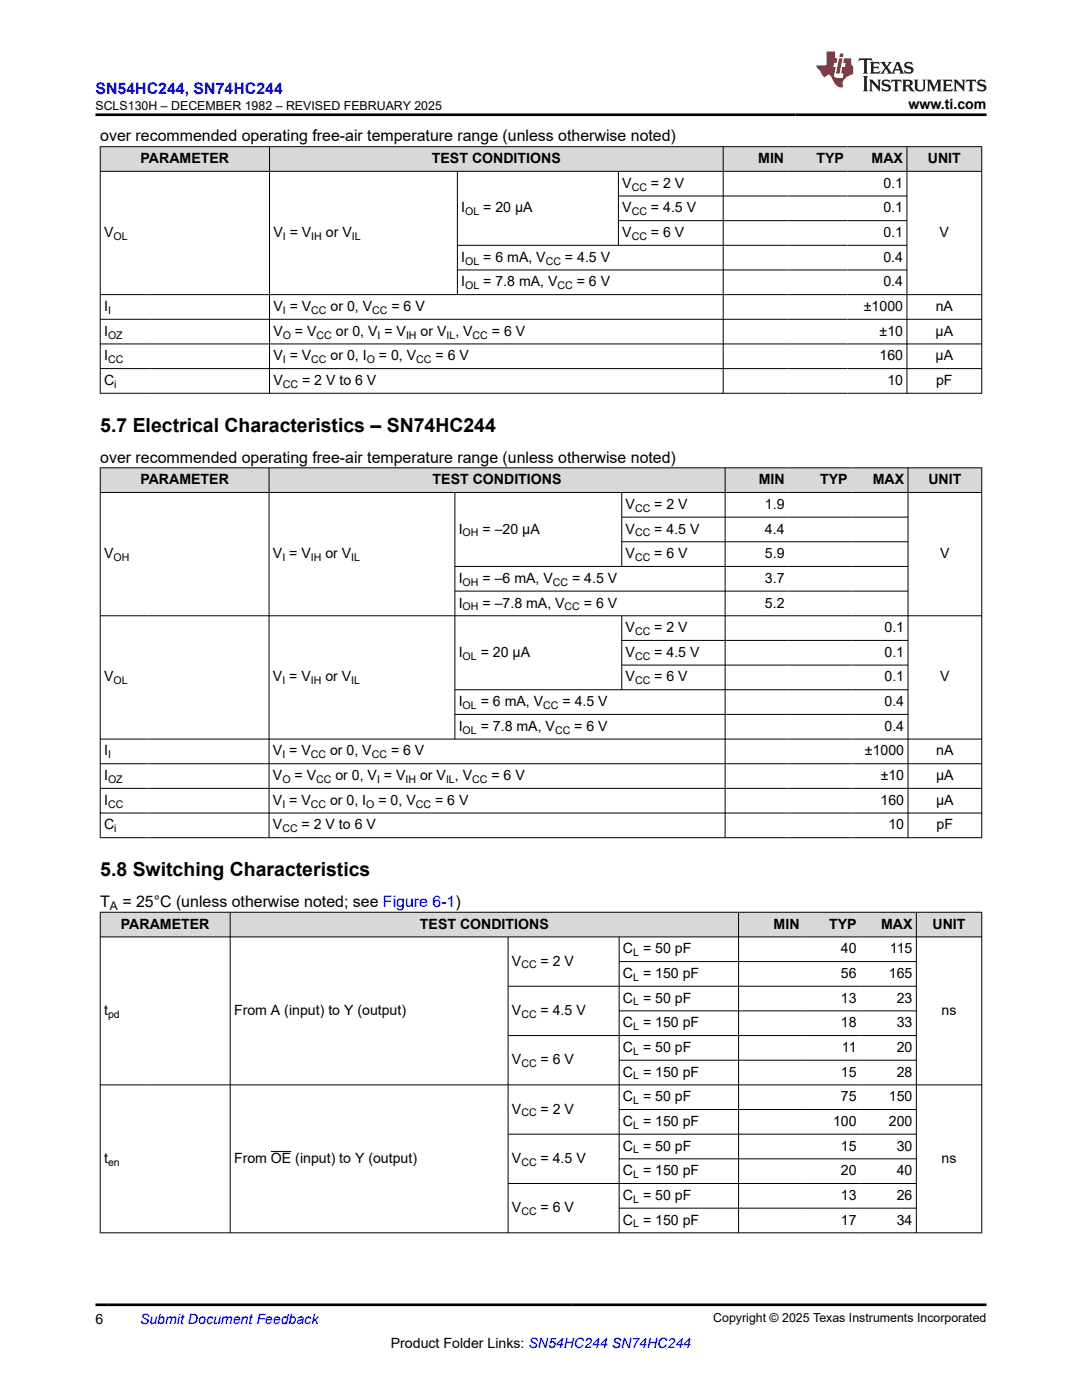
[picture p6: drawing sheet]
<svg xmlns="http://www.w3.org/2000/svg" width="216mm" height="279mm" viewBox="0 0 216 279" stroke-linecap="round" stroke-linejoin="round" font-family="sans-serif">
<defs><g id="words">
<g font-size="3.9">
<text x="20" y="86.2">5.7 Electrical Characteristics – SN74HC244</text>
<text x="20" y="174.9">5.8 Switching Characteristics</text>
</g>
<text font-size="3.2" fill="#00f" x="19" y="18.7">SN54HC244, SN74HC244</text>
<g font-size="3.2">
<text x="20" y="28.2">over recommended operating free-air temperature range (unless otherwise noted)</text>
<text x="20" y="92.3">over recommended operating free-air temperature range (unless otherwise noted)</text>
<text x="20" y="181">T</text>
<text x="24.4" y="181">= 25°C (unless otherwise noted; see Figure 6-1)</text>
</g>
<g font-size="2.8">
<text x="181.3" y="21.8">www.ti.com</text>
<text x="28.1" y="32.5">PARAMETER</text>
<text x="86.2" y="32.5">TEST CONDITIONS</text>
<text x="151.3" y="32.5">MIN</text>
<text x="162.9" y="32.5">TYP</text>
<text x="173.9" y="32.5">MAX</text>
<text x="185.1" y="32.5">UNIT</text>
<text x="124.2" y="37.5">V</text>
<text x="129.9" y="37.5">= 2 V</text>
<text x="176.3" y="37.5">0.1</text>
<text x="20.8" y="47.3">V</text>
<text x="54.5" y="47.3">V = V</text>
<text x="65" y="47.3">or V</text>
<text x="92" y="42.4">I</text>
<text x="96.4" y="42.4">= 20 µA</text>
<text x="124.2" y="42.4">V</text>
<text x="124.2" y="47.3">V</text>
<text x="129.9" y="42.4">= 4.5 V</text>
<text x="129.9" y="47.3">= 6 V</text>
<text x="176.3" y="42.4">0.1</text>
<text x="176.3" y="47.3">0.1</text>
<text x="187.5" y="47.3">V</text>
<text x="92" y="52.2">I</text>
<text x="96.4" y="52.2">= 6 mA, V</text>
<text x="112.7" y="52.2">= 4.5 V</text>
<text x="176.3" y="52.2">0.4</text>
<text x="92" y="57.2">I</text>
<text x="96.4" y="57.2">= 7.8 mA, V</text>
<text x="115.1" y="57.2">= 6 V</text>
<text x="176.3" y="57.2">0.4</text>
<text x="20.8" y="62.1">I</text>
<text x="54.5" y="62.1">V = V</text>
<text x="66" y="62.1">or 0, V</text>
<text x="78.1" y="62.1">= 6 V</text>
<text x="172.4" y="62.1">±1000</text>
<text x="186.7" y="62.1">nA</text>
<text x="20.8" y="67">I</text>
<text x="20.8" y="71.9">I</text>
<text x="54.5" y="67">V</text>
<text x="54.5" y="71.9">V = V</text>
<text x="58.9" y="67">= V</text>
<text x="66" y="71.9">or 0, I</text>
<text x="67" y="67">or 0, V = V</text>
<text x="75.6" y="71.9">= 0, V</text>
<text x="83.9" y="67">or V , V</text>
<text x="86.9" y="71.9">= 6 V</text>
<text x="98.1" y="67">= 6 V</text>
<text x="175.5" y="71.9">160</text>
<text x="175.5" y="67">±10</text>
<text x="186.7" y="67">µA</text>
<text x="186.7" y="71.9">µA</text>
<text x="20.8" y="76.8">C</text>
<text x="54.5" y="76.8">V</text>
<text x="60.3" y="76.8">= 2 V to 6 V</text>
<text x="177.1" y="76.8">10</text>
<text x="186.8" y="76.8">pF</text>
<text x="28" y="96.6">PARAMETER</text>
<text x="86.3" y="96.6">TEST CONDITIONS</text>
<text x="124.8" y="101.6">V</text>
<text x="130.6" y="101.6">= 2 V</text>
<text x="151.4" y="96.6">MIN</text>
<text x="152.6" y="101.6">1.9</text>
<text x="163.7" y="96.6">TYP</text>
<text x="174.1" y="96.6">MAX</text>
<text x="185.3" y="96.6">UNIT</text>
<text x="91.5" y="106.5">I</text>
<text x="96.3" y="106.5">= –20 µA</text>
<text x="124.8" y="106.5">V</text>
<text x="130.6" y="106.5">= 4.5 V</text>
<text x="152.6" y="106.5">4.4</text>
<text x="20.8" y="111.4">V</text>
<text x="54.5" y="111.4">V = V</text>
<text x="64.9" y="111.4">or V</text>
<text x="124.8" y="111.4">V</text>
<text x="130.6" y="111.4">= 6 V</text>
<text x="152.6" y="111.4">5.9</text>
<text x="187.6" y="111.4">V</text>
<text x="91.5" y="116.3">I</text>
<text x="96.3" y="116.3">= –6 mA, V</text>
<text x="114.2" y="116.3">= 4.5 V</text>
<text x="152.6" y="116.3">3.7</text>
<text x="91.5" y="121.2">I</text>
<text x="96.3" y="121.2">= –7.8 mA, V</text>
<text x="116.5" y="121.2">= 6 V</text>
<text x="152.6" y="121.2">5.2</text>
<text x="91.5" y="131.1">I</text>
<text x="95.9" y="131.1">= 20 µA</text>
<text x="124.8" y="126.2">V</text>
<text x="124.8" y="131.1">V</text>
<text x="130.6" y="126.2">= 2 V</text>
<text x="130.6" y="131.1">= 4.5 V</text>
<text x="176.5" y="126.2">0.1</text>
<text x="176.5" y="131.1">0.1</text>
<text x="20.8" y="136">V</text>
<text x="54.5" y="136">V = V</text>
<text x="64.9" y="136">or V</text>
<text x="124.8" y="136">V</text>
<text x="130.6" y="136">= 6 V</text>
<text x="176.5" y="136">0.1</text>
<text x="187.6" y="136">V</text>
<text x="91.5" y="140.9">I</text>
<text x="95.9" y="140.9">= 6 mA, V</text>
<text x="112.2" y="140.9">= 4.5 V</text>
<text x="176.5" y="140.9">0.4</text>
<text x="91.5" y="145.8">I</text>
<text x="95.9" y="145.8">= 7.8 mA, V</text>
<text x="114.6" y="145.8">= 6 V</text>
<text x="176.5" y="145.8">0.4</text>
<text x="20.8" y="150.8">I</text>
<text x="20.8" y="155.7">I</text>
<text x="54.5" y="150.8">V = V</text>
<text x="54.5" y="155.7">V</text>
<text x="58.8" y="155.7">= V</text>
<text x="65.9" y="150.8">or 0, V</text>
<text x="66.9" y="155.7">or 0, V = V</text>
<text x="78" y="150.8">= 6 V</text>
<text x="83.8" y="155.7">or V , V</text>
<text x="98.1" y="155.7">= 6 V</text>
<text x="172.6" y="150.8">±1000</text>
<text x="175.7" y="155.7">±10</text>
<text x="186.8" y="155.7">µA</text>
<text x="186.8" y="150.8">nA</text>
<text x="20.8" y="160.6">I</text>
<text x="54.5" y="160.6">V = V</text>
<text x="65.9" y="160.6">or 0, I</text>
<text x="75.5" y="160.6">= 0, V</text>
<text x="86.8" y="160.6">= 6 V</text>
<text x="175.7" y="160.6">160</text>
<text x="186.8" y="160.6">µA</text>
<text x="20.8" y="165.5">C</text>
<text x="54.5" y="165.5">V</text>
<text x="60.2" y="165.5">= 2 V to 6 V</text>
<text x="177.3" y="165.5">10</text>
<text x="186.9" y="165.5">pF</text>
<text x="24.1" y="185.3">PARAMETER</text>
<text x="83.8" y="185.3">TEST CONDITIONS</text>
<text x="154.4" y="185.3">MIN</text>
<text x="165.4" y="185.3">TYP</text>
<text x="175.8" y="185.3">MAX</text>
<text x="186.1" y="185.3">UNIT</text>
<text x="124.3" y="190.3">C = 50 pF</text>
<text x="167.8" y="190.3">40</text>
<text x="177.6" y="190.3">115</text>
<text x="102.1" y="192.7">V</text>
<text x="107.9" y="192.7">= 2 V</text>
<text x="124.3" y="195.2">C = 150 pF</text>
<text x="167.8" y="195.2">56</text>
<text x="177.4" y="195.2">165</text>
<text x="20.8" y="202.6">t</text>
<text x="46.7" y="202.6">From A (input) to Y (output)</text>
<text x="102.1" y="202.6">V</text>
<text x="107.9" y="202.6">= 4.5 V</text>
<text x="124.3" y="200.1">C = 50 pF</text>
<text x="167.8" y="200.1">13</text>
<text x="178.9" y="200.1">23</text>
<text x="187.9" y="202.6">ns</text>
<text x="124.3" y="205">C = 150 pF</text>
<text x="124.3" y="209.9">C = 50 pF</text>
<text x="167.8" y="205">18</text>
<text x="168" y="209.9">11</text>
<text x="178.9" y="205">33</text>
<text x="178.9" y="209.9">20</text>
<text x="102.1" y="212.4">V</text>
<text x="107.9" y="212.4">= 6 V</text>
<text x="124.3" y="214.9">C = 150 pF</text>
<text x="167.8" y="214.9">15</text>
<text x="178.9" y="214.9">28</text>
<text x="124.3" y="219.8">C = 50 pF</text>
<text x="167.8" y="219.8">75</text>
<text x="177.4" y="219.8">150</text>
<text x="102.1" y="222.2">V</text>
<text x="107.9" y="222.2">= 2 V</text>
<text x="124.3" y="224.7">C = 150 pF</text>
<text x="166.2" y="224.7">100</text>
<text x="177.4" y="224.7">200</text>
<text x="20.8" y="232.1">t</text>
<text x="46.7" y="232.1">From OE (input) to Y (output)</text>
<text x="102.1" y="232.1">V</text>
<text x="107.9" y="232.1">= 4.5 V</text>
<text x="124.3" y="229.6">C = 50 pF</text>
<text x="167.8" y="229.6">15</text>
<text x="178.9" y="229.6">30</text>
<text x="187.9" y="232.1">ns</text>
<text x="124.3" y="234.5">C = 150 pF</text>
<text x="124.3" y="239.5">C = 50 pF</text>
<text x="167.8" y="234.5">20</text>
<text x="167.8" y="239.5">13</text>
<text x="178.9" y="234.5">40</text>
<text x="178.9" y="239.5">26</text>
<text x="102.1" y="241.9">V</text>
<text x="107.9" y="241.9">= 6 V</text>
<text x="124.3" y="244.4">C = 150 pF</text>
<text x="167.8" y="244.4">17</text>
<text x="178.9" y="244.4">34</text>
<text x="19" y="264.2">6</text>
<text x="78" y="269">Product Folder Links: SN54HC244 SN74HC244</text>
</g>
<text font-size="2.8" fill="#00f" x="27.9" y="264.2">Submit Document Feedback</text>
<g font-size="2.5">
<text x="19" y="21.9">SCLS130H – DECEMBER 1982 – REVISED FEBRUARY 2025</text>
<text x="142.3" y="263.9">Copyright © 2025 Texas Instruments Incorporated</text>
</g>
<text font-size="2.4" x="21.9" y="181.6">A</text>
<g font-size="2.1">
<text x="126" y="38">CC</text>
<text x="22.6" y="47.9">OL</text>
<text x="56.4" y="47.9">I</text>
<text x="62.1" y="47.9">IH</text>
<text x="70.2" y="47.9">IL</text>
<text x="92.8" y="43">OL</text>
<text x="126" y="43">CC</text>
<text x="126" y="47.9">CC</text>
<text x="92.8" y="52.8">OL</text>
<text x="108.9" y="52.8">CC</text>
<text x="92.8" y="57.7">OL</text>
<text x="111.2" y="57.7">CC</text>
<text x="21.6" y="62.6">I</text>
<text x="56.4" y="62.6">I</text>
<text x="62.1" y="62.6">CC</text>
<text x="74.3" y="62.6">CC</text>
<text x="21.6" y="67.6">OZ</text>
<text x="56.4" y="67.6">O</text>
<text x="63.2" y="67.6">CC</text>
<text x="75.3" y="67.6">I</text>
<text x="81" y="67.6">IH</text>
<text x="89.1" y="67.6">IL</text>
<text x="94.3" y="67.6">CC</text>
<text x="21.6" y="72.5">CC</text>
<text x="22.8" y="77.4">i</text>
<text x="56.4" y="72.5">I</text>
<text x="56.4" y="77.4">CC</text>
<text x="62.1" y="72.5">CC</text>
<text x="73.2" y="72.5">O</text>
<text x="83.1" y="72.5">CC</text>
<text x="92.3" y="107">OH</text>
<text x="126.7" y="102.1">CC</text>
<text x="126.7" y="107">CC</text>
<text x="22.6" y="112">OH</text>
<text x="56.3" y="112">I</text>
<text x="62" y="112">IH</text>
<text x="70.1" y="112">IL</text>
<text x="126.7" y="112">CC</text>
<text x="92.3" y="116.9">OH</text>
<text x="110.3" y="116.9">CC</text>
<text x="92.3" y="121.8">OH</text>
<text x="112.7" y="121.8">CC</text>
<text x="92.3" y="131.6">OL</text>
<text x="126.7" y="126.7">CC</text>
<text x="126.7" y="131.6">CC</text>
<text x="22.6" y="136.6">OL</text>
<text x="56.3" y="136.6">I</text>
<text x="62" y="136.6">IH</text>
<text x="70.1" y="136.6">IL</text>
<text x="126.7" y="136.6">CC</text>
<text x="92.3" y="141.5">OL</text>
<text x="108.4" y="141.5">CC</text>
<text x="92.3" y="146.4">OL</text>
<text x="110.7" y="146.4">CC</text>
<text x="21.6" y="151.3">I</text>
<text x="56.3" y="151.3">I</text>
<text x="62" y="151.3">CC</text>
<text x="74.2" y="151.3">CC</text>
<text x="21.6" y="156.3">OZ</text>
<text x="21.6" y="161.2">CC</text>
<text x="56.3" y="156.3">O</text>
<text x="56.3" y="161.2">I</text>
<text x="62" y="161.2">CC</text>
<text x="63.1" y="156.3">CC</text>
<text x="73.1" y="161.2">O</text>
<text x="75.2" y="156.3">I</text>
<text x="80.9" y="156.3">IH</text>
<text x="83" y="161.2">CC</text>
<text x="89" y="156.3">IL</text>
<text x="94.2" y="156.3">CC</text>
<text x="22.8" y="166.1">i</text>
<text x="56.3" y="166.1">CC</text>
<text x="126.3" y="190.8">L</text>
<text x="104" y="193.3">CC</text>
<text x="126.3" y="195.7">L</text>
<text x="21.6" y="203.1">pd</text>
<text x="104" y="203.1">CC</text>
<text x="126.3" y="200.7">L</text>
<text x="126.3" y="205.6">L</text>
<text x="104" y="213">CC</text>
<text x="126.3" y="210.5">L</text>
<text x="126.3" y="215.4">L</text>
<text x="126.3" y="220.3">L</text>
<text x="104" y="222.8">CC</text>
<text x="126.3" y="225.3">L</text>
<text x="21.6" y="232.6">en</text>
<text x="104" y="232.6">CC</text>
<text x="126.3" y="230.2">L</text>
<text x="126.3" y="235.1">L</text>
<text x="104" y="242.5">CC</text>
<text x="126.3" y="240">L</text>
<text x="126.3" y="245">L</text>
</g>
</g></defs>
<g fill="#d8d8d8">
<path d="M20 29.3h175.9v4.9h-175.9z" fill-rule="evenodd"/>
<path d="M20.1 29.3h33.6v4.8h-33.6z" fill-rule="evenodd"/>
<path d="M53.8 29.3h90.4v4.8h-90.4z" fill-rule="evenodd"/>
<path d="M144.4 29.3h12.8v4.8h-12.8z" fill-rule="evenodd"/>
<path d="M157.2 29.3h11.9v4.8h-11.9z" fill-rule="evenodd"/>
<path d="M169.1 29.3h11.8v4.8h-11.8z" fill-rule="evenodd"/>
<path d="M181 29.3h14.8v4.8h-14.8z" fill-rule="evenodd"/>
</g>
<g fill="none" stroke="#000" stroke-width=".2">
<path d="M19.9 29.3h176.1M19.9 34.2h176.1M20 29.2v49.3M53.8 29.2v49.3M91.3 34.2v24.7M123.4 34.2v14.8M123.4 39.1h57.6M144.3 29.2v49.3M181 29.2v49.3M195.9 29.2v49.3M19.9 58.8h176.1M91.3 49h89.7"/>
<path d="M91.3 53.9h89.7M123.4 44h57.6M19.9 63.7h176.1M19.9 68.6h176.1M19.9 73.6h176.1M19.9 78.5h176.1"/>
</g>
<g fill="#d8d8d8">
<path d="M20 93.4h175.9v4.9h-175.9z" fill-rule="evenodd"/>
<path d="M20.1 93.4h33.5v4.8h-33.5z" fill-rule="evenodd"/>
<path d="M53.8 93.4h90.8v4.8h-90.8z" fill-rule="evenodd"/>
<path d="M144.8 93.4h12.5v4.8h-12.5z" fill-rule="evenodd"/>
<path d="M157.3 93.4h12.6v4.8h-12.6z" fill-rule="evenodd"/>
<path d="M169.9 93.4h11.2v4.8h-11.2z" fill-rule="evenodd"/>
<path d="M181.2 93.4h14.6v4.8h-14.6z" fill-rule="evenodd"/>
</g>
<g fill="none" stroke="#000" stroke-width=".2">
<path d="M19.9 93.4h176.1M19.9 98.3h176.1M20 93.3v73.9M53.7 93.3v73.9M90.8 98.3v49.3M124.1 98.3v14.8M144.7 93.3v73.9M181.2 93.3v73.9M195.9 93.3v73.9M90.8 113h90.4M90.8 118h90.4M124.1 103.2h57.1"/>
<path d="M124.1 108.1h57.1M19.9 122.9h176.1M90.8 137.7h90.4M124.1 122.9v14.8M124.1 127.8h57.1M124.1 132.7h57.1M19.9 147.5h176.1M19.9 152.4h176.1M19.9 157.3h176.1M90.8 142.6h90.4M19.9 162.3h176.1M19.9 167.2h176.1"/>
</g>
<g fill="#d8d8d8">
<path d="M20 182.1h175.9v4.9h-175.9z" fill-rule="evenodd"/>
<path d="M20.1 182.1h25.8v4.8h-25.8z" fill-rule="evenodd"/>
<path d="M46 182.1h101.3v4.8h-101.3z" fill-rule="evenodd"/>
<path d="M147.4 182.1h12.8v4.8h-12.8z" fill-rule="evenodd"/>
<path d="M160.2 182.1h11.4v4.8h-11.4z" fill-rule="evenodd"/>
<path d="M171.6 182.1h11.2v4.8h-11.2z" fill-rule="evenodd"/>
<path d="M182.9 182.1h12.9v4.8h-12.9z" fill-rule="evenodd"/>
</g>
<g fill="none" stroke="#000" stroke-width=".2">
<path d="M19.9 182.1h176.1M19.9 187h176.1M20 182v64.1M45.9 182v64.1M101.4 187v59.1M101.4 196.8h81.5M123.5 187v59.1M123.5 191.9h59.4M147.4 182v64.1M182.8 182v64.1M195.9 182v64.1M19.9 216.5h176.1"/>
<path d="M123.5 201.7h59.4M123.5 211.6h59.4M182.9 206.7h-81.5M54.1 229.8h4M101.4 236.2h81.5M123.5 221.4h59.4M123.5 231.3h59.4M182.9 226.4h-81.5M19.9 246h176.1M123.5 241.1h59.4"/>
</g>
<path d="M171.5 11.6l-.2 .6 .5-.2h.6v.1v2.2l-.2 .4h1l-.2-.4v-2.2v-.1h.5l.6 .2-.2-.6zM173.6 12.4l.2 .3v1.6l-.2 .4h1.9l.1-.6a1.08 1.08 0 0 1-1.3 .2v-.7h.6l.4 .2v-.7l-.4 .2h-.6v-.5l.2-.2a1 1 0 0 1 1 .3l-.1-.5zM175.7 12.4l.9 1.1-1 1.2h.9l-.2-.2 .5-.8 .4 .8-.2 .2h1.6l-.2-.2 .2-.5h.9l.1 .5-.1 .2h.9l-.2-.4-.8-1.9h-.5l-.9 2.1-.9-1.1 .9-1h-.8l.2 .2-.4 .6-.4-.6 .2-.2zM179 12.8l.4 1h-.7zM180.7 12.5a.65 .65 0 0 0-.2 .7 .65 .65 0 0 0 .6 .5l.6 .1 .1 .3a.79 .79 0 0 1-.7 .4 .79 .79 0 0 1-.7-.5l.1 .7 .2-.1a.93 .93 0 0 0 1.1 0 .93 .93 0 0 0 .4-.9 1.46 1.46 0 0 0-1.2-.6l-.1-.3a1.09 1.09 0 0 1 1.2 .2l-.2-.6-.1 .1-.5-.2zM172.2 15.2l.2 .4v2.2l-.2 .4h1l-.2-.4v-2.2l.2-.4zM173.4 15.9l.2 .4v1.5l-.2 .4h.8l-.3-.4 .1-1.3 1.6 1.8v-2l.2-.4h-.7l.1 .2 .1 1.1-1.2-1.3zM176.2 16a.65 .65 0 0 0-.2 .8 .65 .65 0 0 0 .6 .4l.6 .2 .1 .2a.79 .79 0 0 1-.7 .4 .79 .79 0 0 1-.7-.5l.1 .7 .2-.1a.93 .93 0 0 0 1.1 .1 .93 .93 0 0 0 .4-1 1.46 1.46 0 0 0-1.2-.5l-.1-.4a1.09 1.09 0 0 1 1.2 .2l-.1-.6-.2 .1-.5-.1zM177.9 15.9l-.1 .6a.63 .63 0 0 1 .8-.3v1.6l-.3 .4h1l-.2-.4v-1.6a.66 .66 0 0 1 .8 .3l-.1-.6zM180 15.9l.2 .4v1.5l-.2 .4h1l-.2-.2-.1-.7h.5l.1 .2a.79 .79 0 0 0 1.2 .6l-1-.9a.61 .61 0 0 0 .6-.6 .61 .61 0 0 0-.5-.7zM180.8 16.2h.1a.47 .47 0 0 1 .5 .1 .47 .47 0 0 1 .1 .5l-.1 .1-.7 .1zM182.3 15.9l.2 .2a2.27 2.27 0 0 0 .4 2 1.04 1.04 0 0 0 1.7-.7v-1.3l.2-.2h-.8l.2 .4v1.1a.6 .6 0 0 1-.6 .6 .6 .6 0 0 1-.6-.6v-1.1l.3-.4zM184.9 15.9l.2 .4v1.5l-.2 .4h.8l-.3-.4v-1.4l.9 1.9 .9-1.9v1.4l-.3 .4h1l-.2-.4v-1.5l.2-.4h-.8l-.7 1.5-.6-1.5zM188.1 15.9l.2 .4v1.5l-.2 .4h1.9l.1-.6a1.09 1.09 0 0 1-1.3 .2v-.7h.6l.4 .2v-.6l-.4 .2h-.6v-.6l.2-.1a1.01 1.01 0 0 1 1 .3l-.1-.6zM190.2 15.9l.3 .4v1.5l-.3 .4h.8l-.2-.4v-1.3l1.6 1.8v-2l.2-.4h-.7l.2 .2v1.1l-1.2-1.3zM192.8 15.9l-.1 .6a.63 .63 0 0 1 .8-.3v1.6l-.3 .4h1l-.2-.4v-1.6a.66 .66 0 0 1 .8 .3l-.1-.6zM195.2 16a.65 .65 0 0 0-.2 .8 .65 .65 0 0 0 .6 .4l.6 .2 .2 .2a.79 .79 0 0 1-.7 .4 .79 .79 0 0 1-.7-.5l.1 .7 .2-.1a.93 .93 0 0 0 1 .1 .93 .93 0 0 0 .5-1 1.46 1.46 0 0 0-1.3-.5v-.4a1.09 1.09 0 0 1 1.2 .2l-.2-.6-.2 .1-.5-.1z" fill="#231f20"/>
<path d="M164.9 10.3v2.7h-2l.1 .4 .8 1a.95 .95 0 0 0 1 .9 .59 .59 0 0 1 .5-.4 .59 .59 0 0 1 .5 .3l.4 .8a1.59 1.59 0 0 0 2.1 1.4 1.61 1.61 0 0 1 1-2.3l1-.3-.1-1.5a1.59 1.59 0 0 1-.3-1.7h-1.5l-.2 .9h.6l-.2 .9h-.5l-.2 .9v.3l.4 .1-.1 .9h-.7a.73 .73 0 0 1-1-.7l.3-1.5h-.5l.1-.9h.5l.2-.9h-.5v-1.3zM167.4 11.6l-.6 3.1h.7l.6-3.1zM167.6 10.7l-.1 .6h.7l.1-.6z" fill="#ed1c24"/>
<path d="M19 22.9h177.8M19 260.4h177.8" fill="none" stroke="#000" stroke-width=".53"/>
<use href="#words"/>
</svg>
